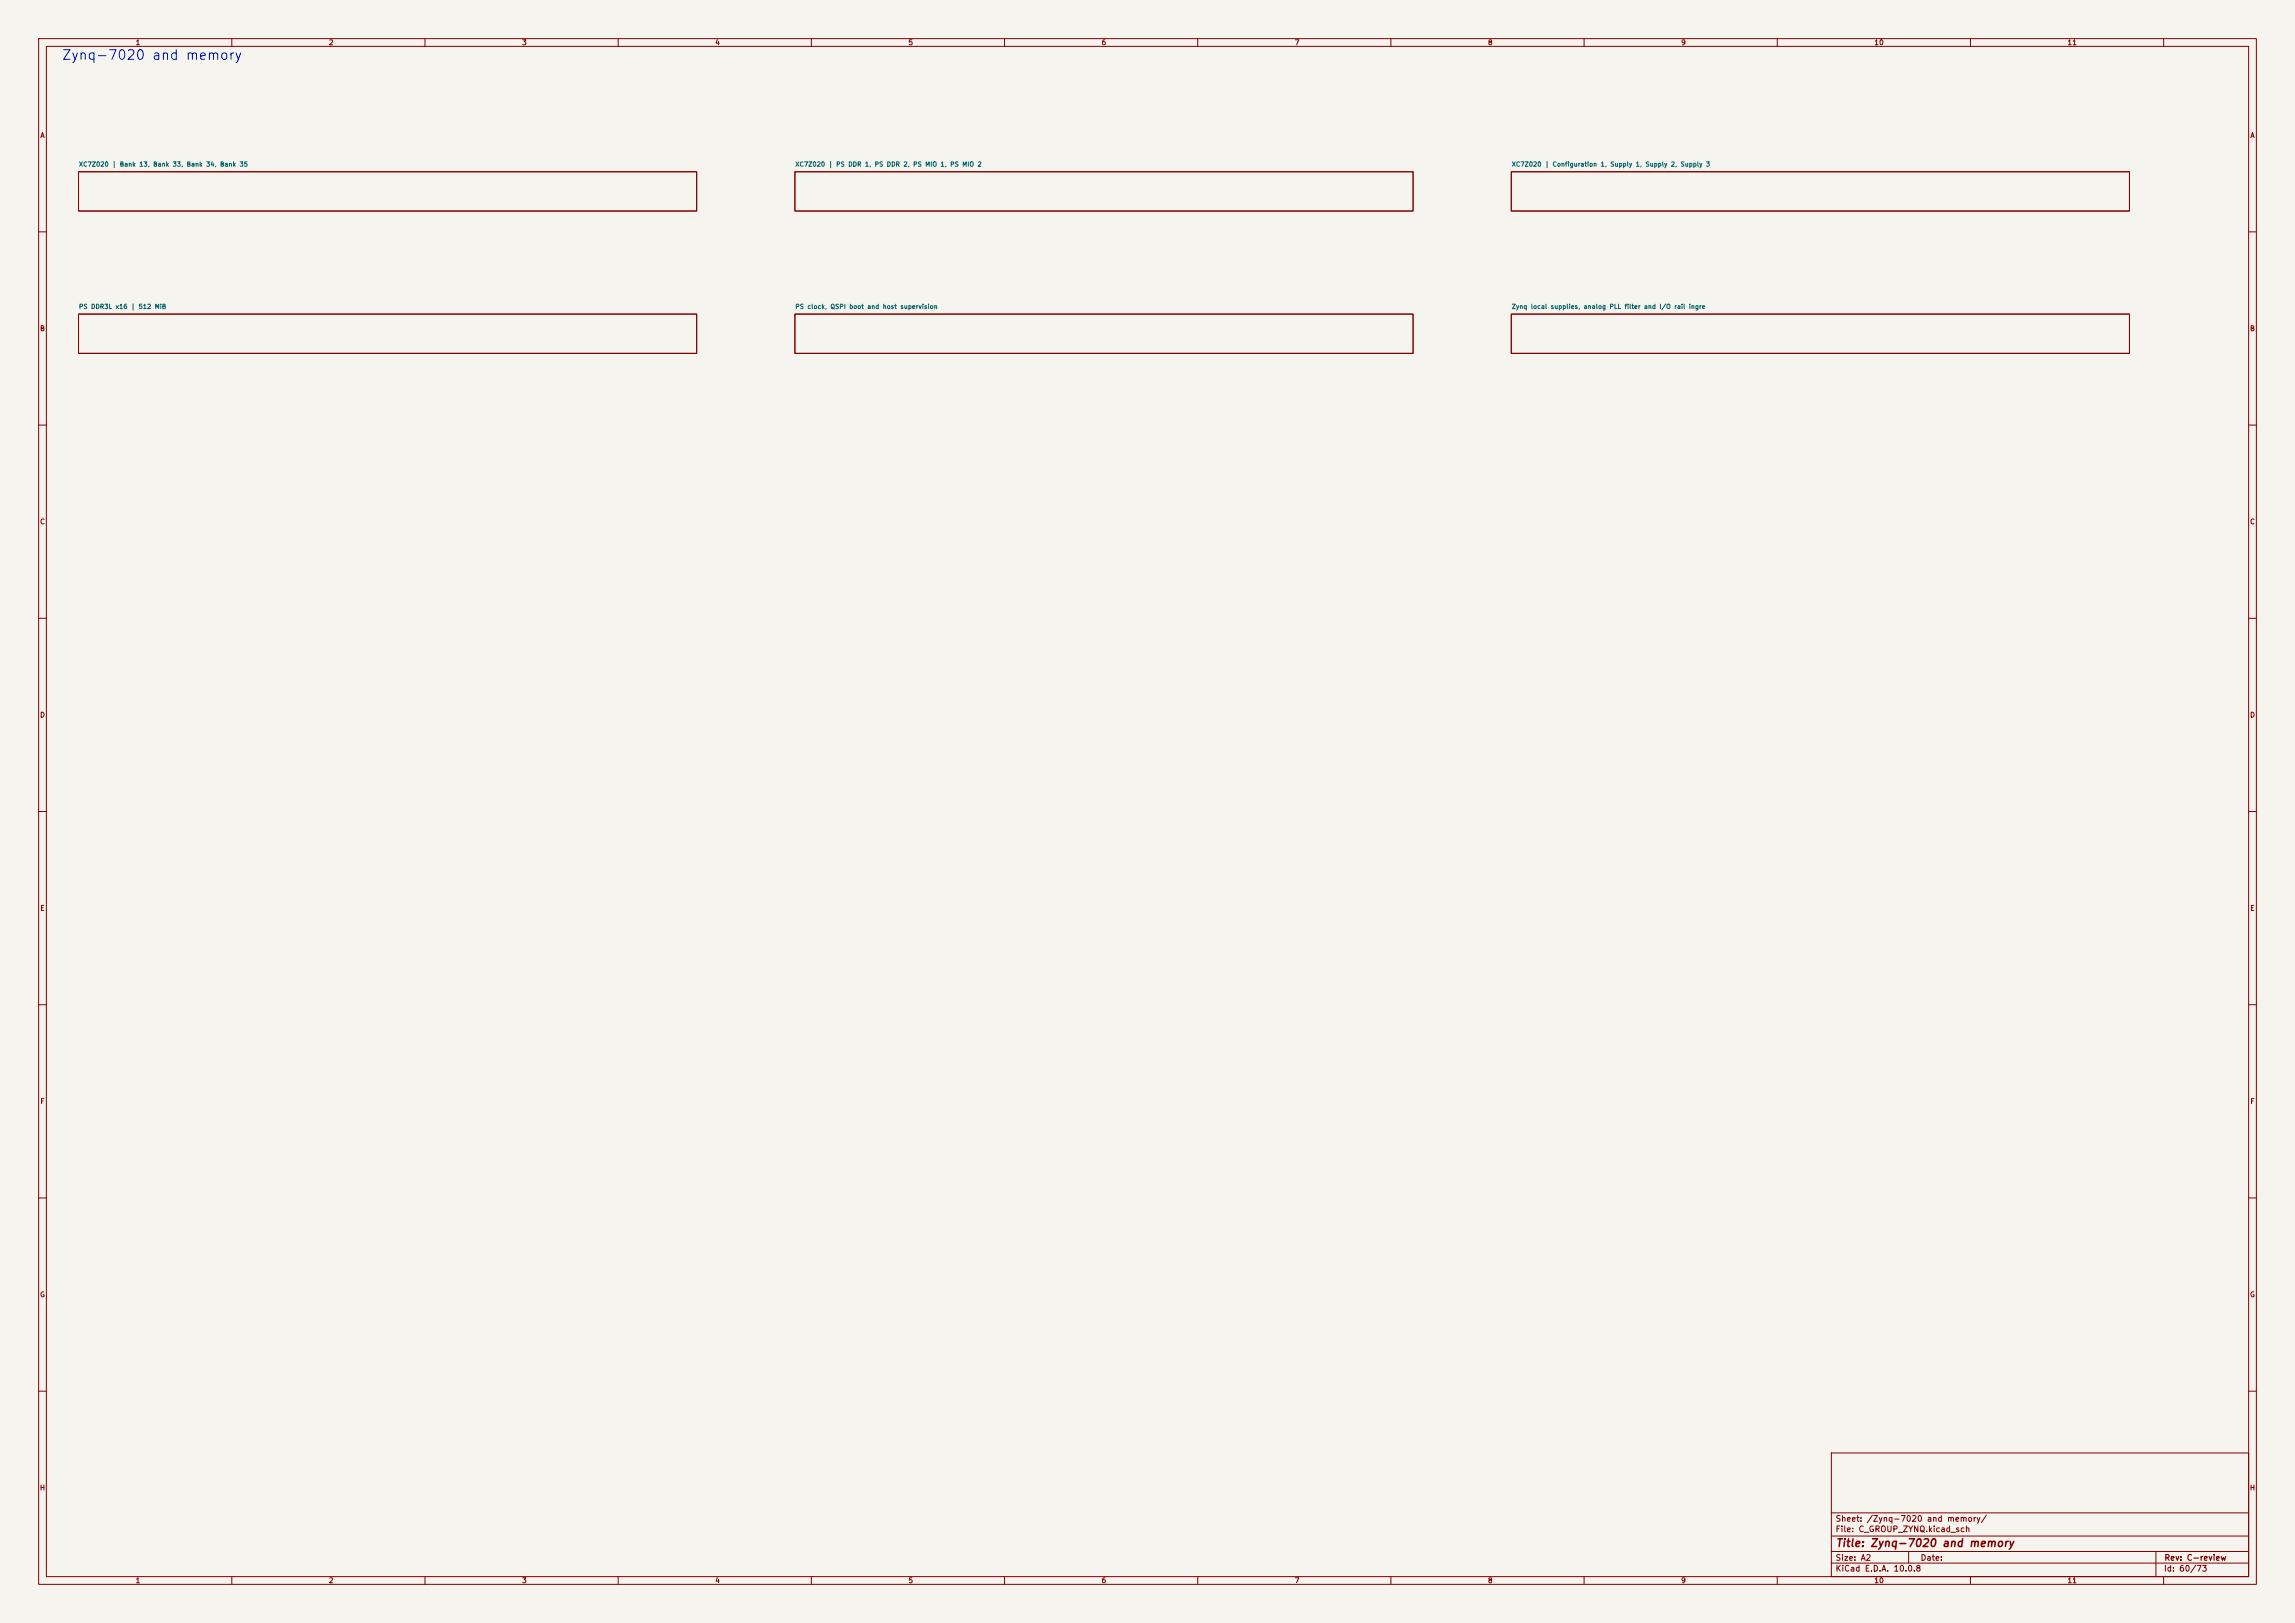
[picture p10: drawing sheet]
<svg xmlns="http://www.w3.org/2000/svg" width="594mm" height="420mm" viewBox="0 0 594 420" stroke-linecap="round" stroke-linejoin="round" font-family="sans-serif">
<defs><g id="words">
<text font-size="2.5" fill="#0000c2" x="15.9" y="16.1">Zynq-7020 and memory</text>
<text font-size="2" fill="#840000" x="475" y="400.8">Title: Zynq-7020 and memory</text>
<g font-size="1.5" fill="#840000">
<text x="475" y="394.1">Sheet: /Zynq-7020 and memory/</text>
<text x="475" y="396.8">File: C_GROUP_ZYNQ.kicad_sch</text>
<text x="475" y="407">KiCad E.D.A. 10.0.8</text>
<text x="475" y="404.2">Size: A2</text>
<text x="497" y="404.2">Date:</text>
<text x="560" y="407">Id: 60/73</text>
<text x="560.1" y="404.2">Rev: C-review</text>
</g>
<g font-size="1.3" fill="#840000">
<text x="35" y="12">1</text>
<text x="85" y="12">2</text>
<text x="135" y="12">3</text>
<text x="185" y="12">4</text>
<text x="235" y="12">5</text>
<text x="285" y="12">6</text>
<text x="335" y="12">7</text>
<text x="385" y="12">8</text>
<text x="435" y="12">9</text>
<text x="485" y="12">10</text>
<text x="535" y="12">11</text>
<text x="10.3" y="36">A</text>
<text x="582.3" y="36">A</text>
<text x="10.2" y="86">B</text>
<text x="582.2" y="86">B</text>
<text x="10.2" y="136">C</text>
<text x="582.2" y="136">C</text>
<text x="10.2" y="186">D</text>
<text x="582.2" y="186">D</text>
<text x="10.3" y="236">E</text>
<text x="582.3" y="236">E</text>
<text x="10.3" y="286">F</text>
<text x="582.3" y="286">F</text>
<text x="10.2" y="336">G</text>
<text x="582.2" y="336">G</text>
<text x="10.2" y="386">H</text>
<text x="582.2" y="386">H</text>
<text x="35" y="410">1</text>
<text x="85" y="410">2</text>
<text x="135" y="410">3</text>
<text x="185" y="410">4</text>
<text x="235" y="410">5</text>
<text x="285" y="410">6</text>
<text x="335" y="410">7</text>
<text x="385" y="410">8</text>
<text x="435" y="410">9</text>
<text x="485" y="410">10</text>
<text x="535" y="410">11</text>
</g>
<g font-size="1.2" fill="#006464">
<text x="20.3" y="43.4">XC7Z020 | Bank 13, Bank 33, Bank 34, Bank 35</text>
<text x="205.7" y="43.4">XC7Z020 | PS DDR 1, PS DDR 2, PS MIO 1, PS MIO 2</text>
<text x="391.1" y="43.4">XC7Z020 | Configuration 1, Supply 1, Supply 2, Supply 3</text>
<text x="20.3" y="80.2">PS DDR3L x16 | 512 MiB</text>
<text x="205.7" y="80.2">PS clock, QSPI boot and host supervision</text>
<text x="391.1" y="80.2">Zynq local supplies, analog PLL filter and I/O rail ingre</text>
</g>
</g></defs>
<path d="M0 0h594v420h-594z" fill="#f5f4ef" stroke="#f5f4ef" stroke-width=".26"/>
<g fill="none" stroke="#840000" stroke-width=".26">
<path d="M10 10h574v400h-574zM12 12h570v396h-570zM60 10v2M110 10v2M160 10v2M210 10v2M260 10v2M310 10v2M360 10v2M410 10v2M460 10v2M510 10v2"/>
<path d="M560 10v2M20.3 44.5h160v10.1h-160zM205.7 44.5h160v10.1h-160zM391.2 44.5h160v10.1h-160zM10 60h2M582 60h2M20.3 81.3h160v10.1h-160zM205.7 81.3h160v10.1h-160zM391.2 81.3h160v10.1h-160zM10 110h2M582 110h2M10 160h2"/>
<path d="M582 160h2M10 210h2M582 210h2M10 260h2M582 260h2M10 310h2M582 310h2M10 360h2M474 376h108v32h-108zM582 360h2M474 397.5h108M474 391.5h108"/>
<path d="M60 408v2M110 408v2M160 408v2M210 408v2M260 408v2M310 408v2M360 408v2M410 408v2M460 408v2M474 404.5h108M474 401.5h108M494 401.5v3"/>
<path d="M510 408v2M558 401.5v6.5M560 408v2"/>
</g>
<use href="#words"/>
</svg>
